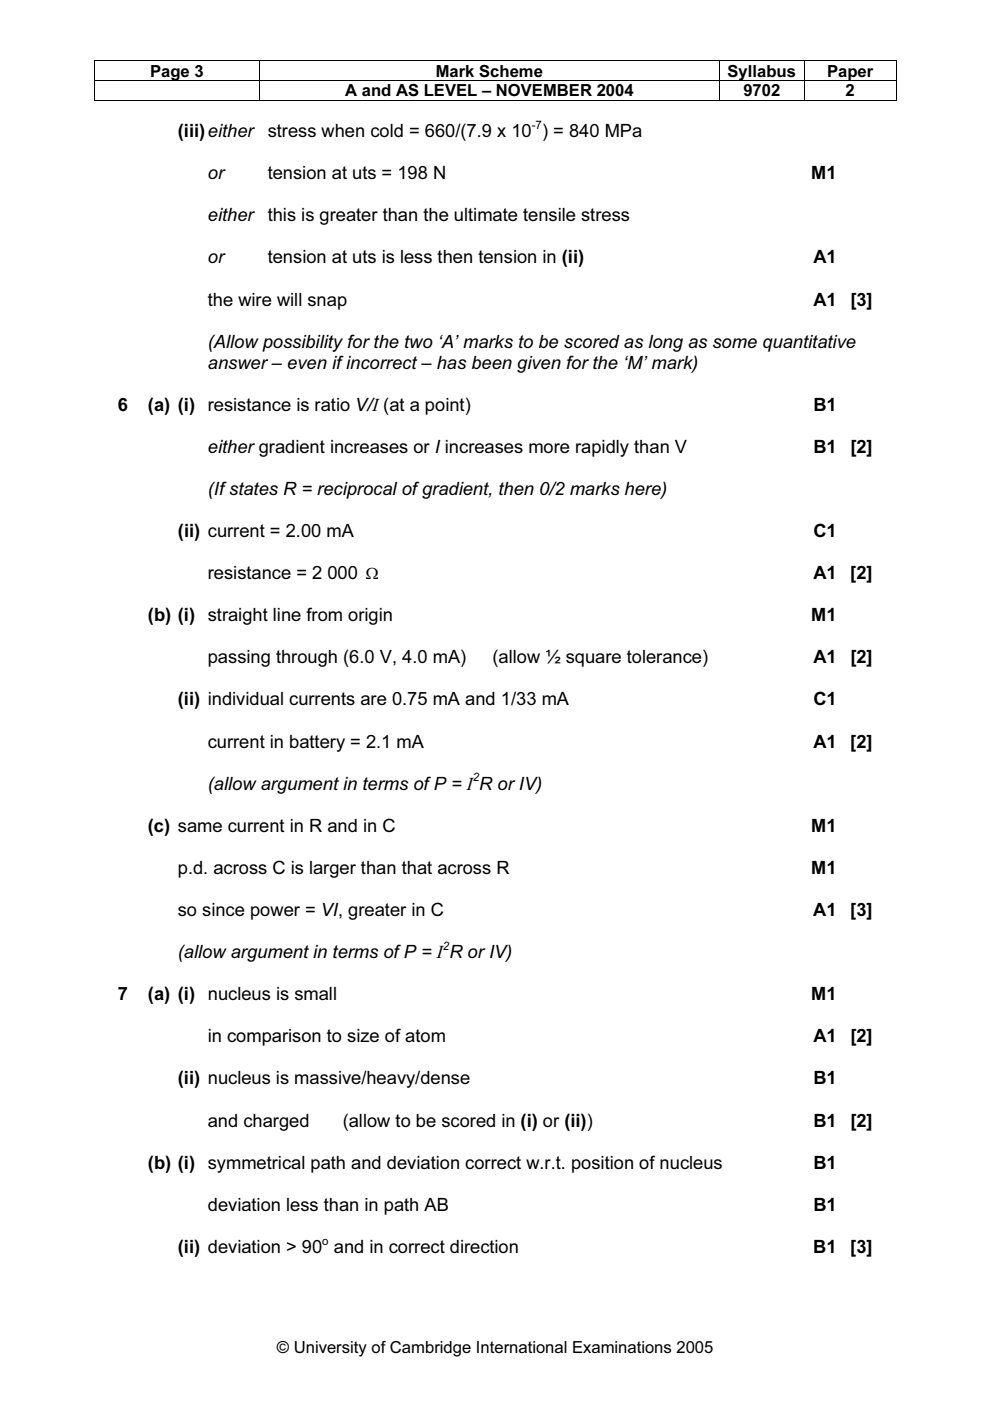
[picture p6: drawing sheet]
<svg xmlns="http://www.w3.org/2000/svg" width="210mm" height="297mm" viewBox="0 0 210 297" stroke-linecap="round" stroke-linejoin="round" font-family="sans-serif">
<defs><g id="words">
<g font-size="3.9">
<text x="37.7" y="29.1">(iii)either stress when cold = 660/(7.9 x 10 ) = 840 MPa</text>
<text x="44.1" y="38">or</text>
<text x="56.8" y="38">tension at uts = 198 N</text>
<text x="172" y="38">M1</text>
<text x="44.1" y="46.9">either this is greater than the ultimate tensile stress</text>
<text x="44.1" y="55.8">or</text>
<text x="56.8" y="55.8">tension at uts is less then tension in (ii)</text>
<text x="172.5" y="55.8">A1</text>
<text x="44.1" y="64.8">the wire will snap</text>
<text x="172.5" y="64.8">A1</text>
<text x="180.3" y="64.8">[3]</text>
<text x="44.1" y="73.7">(Allow possibility for the two ‘A’ marks to be scored as long as some quantitative</text>
<text x="44.1" y="78.1">answer – even if incorrect – has been given for the ‘M’ mark)</text>
<text x="25" y="87.1">6</text>
<text x="31.4" y="87.1">(a) (i) resistance is ratio V/I(at a point)</text>
<text x="172.5" y="87.1">B1</text>
<text x="44.1" y="96">either gradient increases or I increases more rapidly than V</text>
<text x="172.5" y="96">B1</text>
<text x="180.3" y="96">[2]</text>
<text x="44.1" y="104.9">(If states R = reciprocal of gradient, then 0/2 marks here)</text>
<text x="37.7" y="113.9">(ii) current = 2.00 mA</text>
<text x="172.5" y="113.9">C1</text>
<text x="44.1" y="122.8">resistance = 2 000 Ω</text>
<text x="172.4" y="122.8">A1</text>
<text x="180.3" y="122.8">[2]</text>
<text x="31.4" y="131.7">(b) (i) straight line from origin</text>
<text x="172" y="131.7">M1</text>
<text x="44.1" y="140.6">passing through (6.0 V, 4.0 mA)</text>
<text x="104.4" y="140.6">(allow ½ square tolerance)</text>
<text x="172.4" y="140.6">A1</text>
<text x="180.3" y="140.6">[2]</text>
<text x="37.7" y="149.6">(ii) individual currents are 0.75 mA and 1/33 mA</text>
<text x="172.4" y="149.6">C1</text>
<text x="44.1" y="158.5">current in battery = 2.1 mA</text>
<text x="172.4" y="158.5">A1</text>
<text x="180.3" y="158.5">[2]</text>
<text x="44.1" y="167.4">(allow argument in terms of P = I R or IV)</text>
<text x="31.4" y="176.4">(c) same current in R and in C</text>
<text x="172" y="176.4">M1</text>
<text x="37.7" y="185.3">p.d. across C is larger than that across R</text>
<text x="172" y="185.3">M1</text>
<text x="37.7" y="194.2">so since power = VI, greater in C</text>
<text x="172.4" y="194.2">A1</text>
<text x="180.3" y="194.2">[3]</text>
<text x="37.7" y="203.1">(allow argument in terms of P = I R or IV)</text>
<text x="25" y="212.1">7</text>
<text x="31.4" y="212.1">(a) (i) nucleus is small</text>
<text x="172" y="212.1">M1</text>
<text x="44.1" y="221">in comparison to size of atom</text>
<text x="172.5" y="221">A1</text>
<text x="180.3" y="221">[2]</text>
<text x="37.7" y="229.9">(ii) nucleus is massive/heavy/dense</text>
<text x="172.5" y="229.9">B1</text>
<text x="44.1" y="238.9">and charged</text>
<text x="72.7" y="238.9">(allow to be scored in (i) or (ii))</text>
<text x="172.5" y="238.9">B1</text>
<text x="180.3" y="238.9">[2]</text>
<text x="31.4" y="247.8">(b) (i) symmetrical path and deviation correct w.r.t. position of nucleus</text>
<text x="172.5" y="247.8">B1</text>
<text x="44.1" y="256.7">deviation less than in path AB</text>
<text x="172.4" y="256.7">B1</text>
<text x="37.7" y="265.6">(ii) deviation &gt; 90 and in correct direction</text>
<text x="172.4" y="265.6">B1</text>
<text x="180.3" y="265.6">[3]</text>
</g>
<g font-size="3.5">
<text x="31.8" y="16.2">Page 3</text>
<text x="92.4" y="16.2">Mark Scheme</text>
<text x="154.3" y="16.2">Syllabus</text>
<text x="175.4" y="16.2">Paper</text>
<text x="73.2" y="20.5">A and AS LEVEL – NOVEMBER 2004</text>
<text x="157.6" y="20.5">9702</text>
<text x="179.3" y="20.5">2</text>
<text x="58.7" y="286.8">© University of Cambridge International Examinations 2005</text>
</g>
<g font-size="2.5">
<text x="112.7" y="27.3">-7</text>
<text x="100.2" y="165.7">2</text>
<text x="93.9" y="201.4">2</text>
<text x="68.3" y="263.9">o</text>
</g>
</g></defs>
<path d="M19.9 12.7h.2v.2h-.2zM19.9 17h.2v.2h-.2zM54.9 12.7h.2v.2h-.2zM54.9 17h.2v.2h-.2zM152.4 12.7h.2v.2h-.2zM152.4 17h.2v.2h-.2zM170.4 12.7h.2v.2h-.2zM170.4 17h.2v.2h-.2zM189.9 12.7h.2v.2h-.2zM189.9 17h.2v.2h-.2zM19.9 21.2h.2v.2h-.2zM189.9 21.2h.2v.2h-.2z" fill="#000"/>
<g fill="none" stroke="#000" stroke-width=".21">
<path d="M20 12.9v4.1M20 17.2v4.2M20.1 12.8h34.8M20.1 17.1h34.8M55 12.9v4.1M55 17.2v4.2M55.1 12.8h97.3M55.1 17.1h97.3M152.5 12.9v4.1M152.5 17.2v4.2M152.6 12.8h17.8M152.6 17.1h17.8"/>
<path d="M170.5 12.9v4.1M170.5 17.2v4.2M170.6 12.8h19.3M170.6 17.1h19.3M190 12.9v4.1M190 17.2v4.2M20.1 21.3h34.8M55.1 21.3h97.3M152.6 21.3h17.8M170.6 21.3h19.3"/>
</g>
<use href="#words"/>
</svg>
